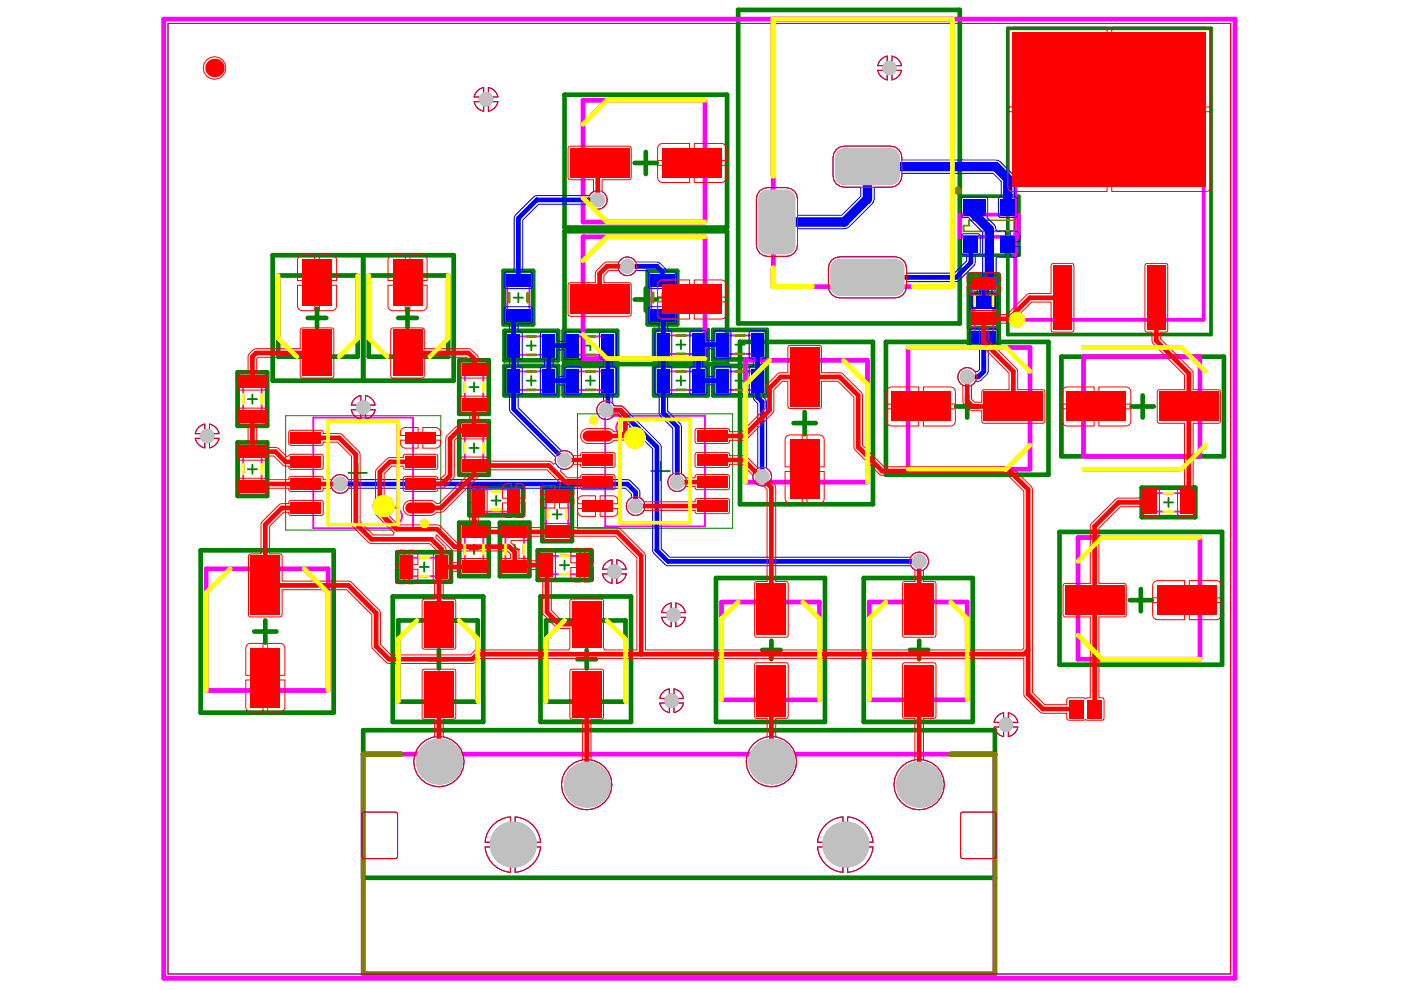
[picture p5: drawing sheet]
<svg xmlns="http://www.w3.org/2000/svg" width="297mm" height="210mm" viewBox="0 0 297 210" stroke-linecap="round" stroke-linejoin="round" font-family="sans-serif">
<g fill="none" stroke="#008000" stroke-width=".99">
<path d="M156.5 2.1h47v66.5h-47zM119.7 20.1h34.5v28.1h-34.5zM134.6 34.6h4.7M136.9 32.2v4.7M57.8 54.1h38.4v26.6h-38.4zM59 58.4h16.8v17.2h-16.8v-16.8M77 54.1v26.6M78.2 58.4h16.8v17.2h-16.8v-16.8M106.8 57.4h6.2v11.4h-6.2zM119.7 49h34.5v28.2h-34.5zM137.3 57.4h6.3v11.4h-6.3zM205.5 58.2h6.2v15.3h-6.2z"/>
<path d="M50.4 78.9h6.2v11.4h-6.2zM65.3 67.4h3.9M67.2 65.5v3.9M84.4 67.4h4M86.4 65.5v3.9M97.4 76.4h6.2v11.3h-6.2zM107 70.1h11.3v6.3h-11.3zM107 77.6h11.3v6.2h-11.3zM119.5 70.1h11.4v6.3h-11.4zM119.5 77.6h11.4v6.2h-11.4zM134.6 63.5h4.7M136.9 61.2v4.6"/>
<path d="M138.7 70h11.3v6.2h-11.3zM138.7 77.6h11.3v6.2h-11.3zM151.2 70h11.4v6.2h-11.4zM151.2 77.6h11.4v6.2h-11.4zM156.9 72.5h28.2v34.4h-28.2zM187.8 72.5h34.5v28.2h-34.5zM205.5 69.6h6.2M205.5 62.1h6.2M225 75.6h34.5v21.1h-34.5zM50.4 93.8h6.2v11.4h-6.2zM97.4 89.3h6.2v11.4h-6.2zM168.3 89.7h4.7"/>
<path d="M170.6 87.4v4.7M202.7 86.2h4.7M205.1 83.8v4.7M239.9 86.2h4.7M242.3 83.8v4.7M42.5 116.7h28.2v34.4h-28.2zM84.3 117.1h11.3v6.2h-11.3zM97.4 110.8h6.2v11.4h-6.2zM99.5 103h11.4v6.3h-11.4zM106 110.8h6.3v11.4h-6.3zM114 116.7h11.4v6.2h-11.4zM115 103.4h6.3v11.3h-6.3z"/>
<path d="M224.6 112.8h34.5v28.1h-34.5zM242.1 103.4h11.3v6.3h-11.3zM53.9 133.9h4.7M56.3 131.6v4.6M83.3 126.5h19.2v26.6h-19.2zM91.1 139.8h3.9M93.1 137.8v3.9M114.6 126.5h19.2v26.6h-19.2zM122.4 139.8h3.9M124.4 137.8v3.9M151.8 122.6h23.1v30.5h-23.1zM161.6 137.8h3.9"/>
<path d="M163.6 135.9v3.9M183.1 122.6h23.1v30.5h-23.1zM192.9 137.8h3.9M194.9 135.9v3.9M239.5 127.3h4.7M241.9 124.9v4.7M77 154.8h133.9v31.3h-133.9zM101.3 148.4v-16.8h-16.9v17.2h16.9M132.6 148.4v-16.8h-16.8v17.2h16.8"/>
</g>
<g fill="none" stroke="#008000" stroke-width=".39">
<path d="M108.9 63.1h2M109.9 62.1v2M111.7 73.3h1.9M112.6 72.3v2M112.6 79.7v2M124.2 73.3h2M125.2 72.3v2M125.2 79.7v2M139.5 63.1h1.9M140.4 62.1v2M143.4 73.1h1.9M144.4 72.1v2"/>
<path d="M144.4 79.7v2M155.9 73.1h2M156.9 72.1v2M156.9 79.7v2M207.6 67.8h2M207.6 63.9h2M208.6 62.9v2M208.6 66.8v2M52.5 99.5h2M52.5 84.6h2M53.5 83.6v2M53.5 98.5v2"/>
<path d="M75.8 98.3v3.9M99.5 95h2M99.5 82.1h2M100.5 81.1v2M100.5 94v2M111.7 80.7h1.9M124.2 80.7h2M138.1 99.9h3.9M140.1 97.9v3.9M143.4 80.7h1.9M155.9 80.7h2M73.9 100.3h3.9"/>
<path d="M89.9 119.2v2M99.5 116.5h2M100.5 115.5v2M104.2 106.1h2M105.2 105.2v1.9M108.1 116.5h2M109.1 115.5v2M117.1 109.1h2M118.1 108.1v1.9M118.7 119.8h2M119.7 118.8v2M246.8 106.5h1.9"/>
<path d="M247.7 105.5v2M89 120.2h1.9"/>
</g>
<path d="M60.6 88.1h32.9v24.3h-32.9zM122.4 87.7h32.9v24.3h-32.9z" fill="none" stroke="#008000" stroke-width=".21"/>
<path d="M213.7 6h43.1v64.9h-43.1zM203.5 41.6h12.5v12.5h-12.5z" fill="none" stroke="#008000" stroke-width=".78"/>
<g fill="none" stroke="#f0f" stroke-width=".39">
<path d="M107.6 59.2h4.7v7.8h-4.7zM138.1 59.2h4.7v7.8h-4.7zM206.2 60h4.7v7.8h-4.7zM98.5 78.8h4v6.6h-4zM109.3 71.3h6.7v3.9h-6.7zM109.3 78.8h6.7v3.9h-6.7zM121.8 71.3h6.7v3.9h-6.7zM121.8 78.8h6.7v3.9h-6.7zM141 71.1h6.7v3.9h-6.7zM141 78.8h6.7v3.9h-6.7zM153.6 71.1h6.6v3.9h-6.6zM153.6 78.8h6.6v3.9h-6.6z"/>
<path d="M206.6 64.5h3.9v6.6h-3.9zM51.6 81.3h3.9v6.6h-3.9zM51.6 96.2h3.9v6.6h-3.9zM66.4 88.5h21.2v23.5h-21.2zM98.5 91.7h4v6.6h-4zM128.3 88.1h21.2v23.5h-21.2zM86.6 118.3h6.7v3.9h-6.7zM98.5 113.2h4v6.6h-4zM101.3 103.8h7.8v4.7h-7.8zM107.2 113.2h3.9v6.6h-3.9zM115.8 105.2h4.7v7.8h-4.7zM116.4 117.9h6.6v3.9h-6.6z"/>
<path d="M244.4 104.6h6.7v3.9h-6.7z"/>
<circle cx="132.6" cy="90.7" r="1.96"/>
<circle cx="83.3" cy="109.5" r="1.96"/>
</g>
<path d="M215.2 7.6h40v60.2h-40zM203.5 45.5h12.5v4.7h-12.5z" fill="none" stroke="#f0f" stroke-width=".78"/>
<path d="M34.7 4.1h227.1v203.3h-227.1zM163.9 4.1v56.7h38v-56.7M123.6 21.3h25.9v25.8h-25.9zM123.6 50.2h25.9v25.8h-25.9zM158.1 76.4h25.8v25.8h-25.8zM192.5 73.7h25.9v25.8h-25.9zM229.7 75.6h24.7v21.1h-24.7zM228.6 114h25.8v25.8h-25.8zM43.7 120.6h25.9v25.8h-25.9zM153 127.6h20.7v20.8h-20.7zM184.3 127.6h20.8v20.8h-20.8zM77 159.9h133.9v46.6h-133.9z" fill="none" stroke="#f0f" stroke-width=".99"/>
<circle cx="84.8" cy="159.9" r=".59" fill="#808000"/>
<g fill="none" stroke="#808000" stroke-width=".59">
<path d="M107.9 62.1v2M111.7 78.8h1.9M111.7 75.2h1.9M111.7 71.3h1.9M111.9 62.1v2M124.2 78.8h2M124.2 75.2h2M124.2 71.3h2M138.5 62.1v2M142.4 62.1v2M143.4 78.8h1.9M143.4 75h1.9"/>
<path d="M143.4 71.1h1.9M155.9 78.8h2M155.9 75h2M155.9 71.1h2M206.6 66.8v2M210.5 66.8v2M111.7 82.7h1.9M124.2 82.7h2M143.4 82.7h1.9M155.9 82.7h2"/>
</g>
<path d="M204.3 47.9h1.2v-1.2h9.7v2.3h-10.9z" fill="none" stroke="#808000" stroke-width=".39"/>
<path d="M77 159.9v46.6h133.9v-46.6" fill="none" stroke="#808000" stroke-width=".99"/>
<path d="M77 159.9h7.8M201.5 159.9h9.4" fill="none" stroke="#808000" stroke-width="1.2"/>
<circle cx="203.1" cy="40.4" r=".39" fill="none" stroke="#808000" stroke-width=".98"/>
<g fill="none" stroke="#00f" stroke-width=".21">
<path d="M35.6 5h225.3v201.5h-225.3zM101.2 19.2l.6-.4 .8-.3v2.1h-2.1l.3-.8zM103.5 18.5a2.49 2.49 0 0 1 2.1 2.1h-2.1zM186.1 14.9h2v2a2.49 2.49 0 0 1-2-2zM186.8 12.6l.5-.4 .8-.3v2h-2l.3-.8zM189.1 11.9a2.48 2.48 0 0 1 2 2h-2zM189.1 14.9h2a2.49 2.49 0 0 1-2 2zM100.5 21.6h2.1v2a2.48 2.48 0 0 1-2.1-2zM103.5 21.6h2.1a2.49 2.49 0 0 1-2.1 2zM109.3 45.6l4.2-4.1h11.5a1.99 1.99 0 0 1 3-.7 1.99 1.99 0 0 1 0 3.1 1.99 1.99 0 0 1-3-.6h-10.8l-3.4 3.4v10.9h1.6l.4 .1 .1 .3v2.8l-.1 .3-.4 .1h-5l-.3-.1-.2-.3v-2.8l.2-.3 .3-.1h1.6v-11.3zM131.6 55a1.97 1.97 0 0 1 3.2 .5h4.5a3.2 3.2 0 0 1 2 1.8l.1 .3h1.6l.3 .1 .1 .3v2.8l-.1 .3-.3 .1h-5.1l-.3-.1-.1-.3v-2.9l-.2-.5h-2.5a1.99 1.99 0 0 1-3 .7 1.99 1.99 0 0 1-.2-3.1zM161.1 40.5l.7-.5 1-.2h3.9a2.4 2.4 0 0 1 2.4 2.4v3.5h9.3l4.1-4.1v-1.9h-3.5a2.4 2.4 0 0 1-2.4-2.4v-3.9a2.4 2.4 0 0 1 2.4-2.4h9.8a2.48 2.48 0 0 1 2.4 2.9l20.5 .1 3 2.9 .3 .4 .1 4.5 .4 .1 .2 .3v3.5l-.2 .3-.3 .1h-3.1l-.3-.1-.1-.3v-3.5l.1-.3 .5-.1v-3.3l-1.8-1.7h-19.3a2.51 2.51 0 0 1-2.4 2.9h-3.5l-.1 3-5.2 5.4-.4 .3-10.5 .1v3.5a2.4 2.4 0 0 1-2.4 2.4h-3.9a2.4 2.4 0 0 1-2.4-2.4v-9.8l.1-.9z"/>
<path d="M176.3 55.2l.8-.6 .9-.1h11.8a2.4 2.4 0 0 1 2.4 2.4v1h10.1l2.6-2.6v-1.3h-.6l-.3-.2-.2-.3v-3.5l.2-.3 .3-.1h3.1l.3 .1 .1 .3v3.5l-.1 .3-.9 .2-.1 2-3.6 3.6-10.9 .1a2.7 2.7 0 0 1-2.4 3.5h-11.8a2.4 2.4 0 0 1-2.4-2.4v-3.9l.2-1zM204 41.9l.3-.1h4.7l.3 .1 .1 .3v3.5l-.1 .4 1.5 1.5 .3 .5 .1 .7 .5 .3 1.5-.1v5.5l-1.5-.1-.5 .3v5.5l-.1 .5-.9 1.1 .2 .5h.7l.3 .1 .2 .3v2.8l-.2 .3-.3 .1h-5.1l-.3-.1-.1-.3v-2.8l.1-.3 .3-.1h1.2a2.44 2.44 0 0 1 1.1-2.7v-10.4l-2.9-3.1-1.4-.1-.2-.3v-3.5zM214.2 49h1a1.01 1.01 0 0 1 1.1 1v1.3h-2.1zM214.2 52.3h2.1v1.2a1.01 1.01 0 0 1-1.1 1h-1zM107.1 65.2l.3-.2h5l.4 .2 .1 .3v2.7l-.1 .3-.4 .1h-2.6v1.7l.8 .1 .1 .3v5.1l-.1 .3-.8 .2v1.4l.8 .2 .1 .3v5.1l-.1 .3-.8 .1v2.7l9.3 9.2a1.99 1.99 0 0 1 2.6 1.7 1.99 1.99 0 0 1-2.2 2.2 1.99 1.99 0 0 1-1.7-2.6l-9.7-9.8-.1-3.4-.8-.1-.1-.3v-5.1l.1-.3 .8-.2v-1.4l-.8-.2-.1-.3v-5.1l.1-.3 .8-.1v-1.7h-.6l-.3-.1-.2-.3v-2.7zM114.7 70.4l.3-.1h2.7l.3 .1 .2 2h1.5v-1.7l.1-.3 .3-.1h2.7l.3 .1 .2 .3v5.1l-.2 .3-.3 .2h-2.7l-.3-.2-.1-.3v-1.6h-1.5l-.2 1.9-.7 .2v1.4l.7 .2 .2 .3v1.6h1.5v-1.6l.1-.3 .3-.2h2.7l.3 .2 .2 .3v5.1l-.2 .3-.3 .1h-2.7l-.3-.1-.1-.3v-1.7h-1.5v1.7l-.2 .3-.3 .1h-2.7l-.3-.1-.1-.3v-5.1l.1-.3 .8-.2v-1.4l-.8-.2-.1-.3v-5.1zM127.2 70.4l.3-.1h2.8l.3 .1 .1 .3v5.1l-.1 .3-.8 .2v1.4l.8 .2 .1 .3v5.1l-.1 .3-.8 .1v1.8l.5 .6h1.1l.7 .2 8 8.1 .1 21.9 1.8 1.8h51.1a1.99 1.99 0 0 1 3-.6 1.99 1.99 0 0 1 0 3.1 1.99 1.99 0 0 1-3-.7h-51.8l-2.7-2.6-.2-.6v-21.5l-7.3-7.3h-.8a1.98 1.98 0 0 1-3.3 .3 1.98 1.98 0 0 1 1-3.1v-1.4l-.8-.1-.1-.3v-5.1l.1-.3 .8-.2v-1.4l-.8-.2-.1-.3v-5.1zM137.6 65.2l.3-.2h5.1l.3 .2 .1 .3v2.7l-.1 .3-1.7 .1v1.5l.7 .1 .1 .3v5.1l-.1 .3-.7 .2v1.6l.7 .2 .1 .3v5.1l-.1 .3-.7 .1v3.5l2.8 2.9 .1 10.4a1.99 1.99 0 0 1 .6 3 1.99 1.99 0 0 1-3.1 0 1.99 1.99 0 0 1 .7-3v-9.6l-2.9-3-.1-4.2-.7-.1-.2-.3v-5.1l.2-.3 .7-.2v-1.6l-.7-.2-.2-.3v-5.1l.2-.3 .7-.1v-1.5h-1.8l-.3-.1-.1-.3v-2.7zM146.4 70.2l.3-.1h2.8l.3 .1 .1 2h1.5v-1.7l.1-.3 .3-.1h2.7l.4 .1 .1 .3v5.1l-.1 .3-.4 .2h-2.7l-.3-.2-.1-.3v-1.6h-1.5l-.1 1.9-.8 .2v1.6l.8 .2 .1 1.9h1.5v-1.6l.1-.3 .3-.2h2.7l.4 .2 .1 .3v5.1l-.1 .3-.4 .1h-2.7l-.3-.1-.1-2h-1.5v1.7l-.1 .3-.3 .1h-2.8l-.3-.1-.1-.3v-5.1l.1-.3 .8-.2v-1.6l-.8-.2-.1-.3v-5.1zM158.9 70.2l.3-.1h2.8l.3 .1 .1 .3v5.1l-.1 .3-.8 .2v1.6l.8 .2 .1 .3v5.1l-.1 .3-.3 .1-.1 .5 .5 .7 .1 .3v14.1a1.99 1.99 0 0 1 .6 3 1.99 1.99 0 0 1-3 0 1.99 1.99 0 0 1 .6-3v-13.7a1.75 1.75 0 0 1-1-1.9l-.8-.1-.1-.3v-5.1l.1-.3 .8-.2v-1.6l-.8-.2-.1-.3v-5.1zM205.7 69.8l.3-.1h5.1l.3 .1 .2 .3v2.8l-.2 .3-.3 .1h-1.6v5.5a3.2 3.2 0 0 1-1.7 2h-1a1.99 1.99 0 0 1-2.9 .7 1.99 1.99 0 0 1-.3-3 1.99 1.99 0 0 1 3 .3h.6l.5-.4v-5.1h-1.7l-.3-.1-.1-.3v-2.8zM41.4 92.9h2v2.1a2.49 2.49 0 0 1-2-2.1z"/>
<path d="M42.1 90.6l.5-.4 .8-.3v2h-2l.3-.7zM44.4 89.9a2.49 2.49 0 0 1 2 2h-2zM44.4 92.9h2a2.49 2.49 0 0 1-2 2.1zM74.5 86.9h2v2a2.49 2.49 0 0 1-2-2zM75.2 84.6l.5-.5 .8-.2v2h-2l.3-.8zM77.5 83.9a2.49 2.49 0 0 1 2 2h-2zM77.5 86.9h2a2.49 2.49 0 0 1-2 2zM70.7 101.2a1.97 1.97 0 0 1 3.2 .5h59.1l.7 .3 1.7 1.7 .3 .7v1.2a1.99 1.99 0 0 1 .6 3 1.99 1.99 0 0 1-3.1 0 1.99 1.99 0 0 1 .7-3v-.9l-1.3-1.2h-58.7a1.99 1.99 0 0 1-3 .7 1.99 1.99 0 0 1-.2-3zM128.4 119.4l.6-.4 .8-.3v2h-2.1l.3-.8zM130.8 118.7a2.49 2.49 0 0 1 2 2h-2zM127.7 121.7h2.1v2a2.49 2.49 0 0 1-2.1-2zM130.8 121.7h2a2.49 2.49 0 0 1-2 2z"/>
<path d="M140.3 130.9h2v2a2.49 2.49 0 0 1-2-2zM141 128.6l.5-.5 .8-.2v2h-2l.3-.8zM143.3 127.9a2.49 2.49 0 0 1 2 2h-2zM143.3 130.9h2a2.49 2.49 0 0 1-2 2zM139.9 149.1h2v2a2.48 2.48 0 0 1-2-2zM140.6 146.7l.5-.4 .8-.2v2h-2l.3-.8zM142.9 146.1a2.49 2.49 0 0 1 2 2h-2zM142.9 149.1h2a2.49 2.49 0 0 1-2 2zM210.8 154.1h2v2.1a2.49 2.49 0 0 1-2-2.1zM211.5 151.8l.5-.4 .8-.3v2.1h-2l.2-.8zM213.8 151.1a2.49 2.49 0 0 1 2 2.1h-2zM213.8 154.1h2a2.49 2.49 0 0 1-2 2.1z"/>
<path d="M76.9 172.3l.3-.1h6.7l.3 .1 .1 .3v9l-.1 .3-.3 .1h-6.7l-.3-.1-.1-.3v-9zM102.9 179.6h5.3v5.3a5.8 5.8 0 0 1-5.3-5.3zM104.5 174.9a5.7 5.7 0 0 1 3.7-1.7v5.4h-5.3a5.7 5.7 0 0 1 1.6-3.7zM109.2 173.2a5.8 5.8 0 0 1 5.4 5.4h-5.4zM109.2 179.6h5.4a5.8 5.8 0 0 1-5.4 5.3zM173.3 179.6h5.4v5.3a5.8 5.8 0 0 1-5.4-5.3zM175 174.9a5.7 5.7 0 0 1 3.7-1.7v5.4h-5.4a5.7 5.7 0 0 1 1.7-3.7zM179.7 173.2a5.8 5.8 0 0 1 5.4 5.4h-5.4zM179.7 179.6h5.4a5.8 5.8 0 0 1-5.4 5.3zM203.8 172.3l.3-.1h6.6l.3 .1 .2 .3v9l-.2 .3-.3 .1h-6.6l-.3-.1-.1-.3v-9z"/>
<circle cx="93.1" cy="161.5" r="5.3"/>
<circle cx="124.4" cy="166.4" r="5.3"/>
<circle cx="163.6" cy="161.5" r="5.3"/>
<circle cx="194.9" cy="166.4" r="5.3"/>
</g>
<path d="M126.7 42.4h-12.9l-3.9 3.9v13.1M133 56.5h6.3l1.1 1.1v1.8M205.8 51.8v3.9l-3.1 3.1h-18.8M109.9 66.8l-1 1v19l10.8 10.7M121.5 73.3h-5.1v7.4h5.1M128.9 73.3v13.3l-.4 .4h2.9l7.9 7.8v21.9l2.3 2.3h53.3M140.4 66.8l.2 .2v20.6l3 2.9v11.7M148.1 73.7v7h4.7M148.1 73.1h5.1M160.6 73.1v11.1l1 1v15.8M208.6 71.5v7.3l-1.2 1.1h-2.3M72.1 102.6h60.9l1.8 1.8v2.9" fill="none" stroke="#00f" stroke-width=".99"/>
<path d="M206.6 43.9v1.6l3.2 3.1v11.6l-1.2 1.1v2.8M213.7 43.9v-6l-2.6-2.6h-27.2v6.9l-4.9 4.9h-14.3" fill="none" stroke="#00f" stroke-width="2"/>
<g fill="#c0c0c0">
<path d="M189.8 60.8h1.9zM189.8 60.8h1.9a1.96 1.96 0 0 1-1.9 1.9z"/>
<path d="M189.8 54.9v2zM189.8 54.9a1.96 1.96 0 0 1 1.9 2h-1.9z"/>
<path d="M176.1 56.9h1.9zM176.7 55.5l.8-.5 .5-.1v2h-1.9l.1-.6z"/>
<path d="M178 60.8v1.9zM176.1 60.8h1.9v1.9a1.96 1.96 0 0 1-1.9-1.9z"/>
<path d="M188.8 37.3h2zM188.8 37.3h2a1.96 1.96 0 0 1-2 2z"/>
<path d="M188.8 31.4v2zM188.8 31.4a1.96 1.96 0 0 1 2 2h-2z"/>
<path d="M177.1 33.4h1.9zM177.6 32l.9-.5 .5-.1v2h-1.9v-.5z"/>
<path d="M179 37.3v2zM177.1 37.3h1.9v2a1.96 1.96 0 0 1-1.9-2z"/>
<path d="M166.7 52h1.9zM166.7 52h1.9a1.96 1.96 0 0 1-1.9 1.9z"/>
<path d="M166.7 40.2v2zM166.7 40.2a1.96 1.96 0 0 1 1.9 2h-1.9z"/>
<path d="M160.8 42.2h2zM161.4 40.8l.8-.5 .6-.1v2h-2l.1-.5z"/>
<path d="M162.8 52v1.9zM160.8 52h2v1.9a1.96 1.96 0 0 1-2-1.9z"/>
<circle cx="119.7" cy="97.5" r="1.57"/>
<circle cx="161.6" cy="101" r="1.57"/>
<circle cx="205.1" cy="79.9" r="1.57"/>
<circle cx="194.9" cy="119" r="1.57"/>
<circle cx="126.7" cy="42.4" r="1.57"/>
<circle cx="133" cy="56.5" r="1.57"/>
<circle cx="134.8" cy="107.3" r="1.57"/>
<circle cx="103.1" cy="21.1" r="1.57"/>
<circle cx="188.6" cy="14.4" r="1.57"/>
<circle cx="213.3" cy="153.7" r="1.57"/>
<circle cx="77" cy="86.4" r="1.57"/>
<circle cx="43.9" cy="92.4" r="1.57"/>
<circle cx="142.8" cy="130.4" r="1.57"/>
<circle cx="142.4" cy="148.6" r="1.57"/>
<circle cx="130.3" cy="121.2" r="1.57"/>
<circle cx="128.5" cy="87" r="1.57"/>
<circle cx="72.1" cy="102.6" r="1.57"/>
<circle cx="143.6" cy="102.2" r="1.57"/>
<circle cx="93.1" cy="161.5" r="4.9"/>
<circle cx="124.4" cy="166.4" r="4.9"/>
<circle cx="108.7" cy="179.1" r="4.9"/>
<circle cx="179.2" cy="179.1" r="4.9"/>
<circle cx="194.9" cy="166.4" r="4.9"/>
<circle cx="163.6" cy="161.5" r="4.9"/>
</g>
<g fill="#c0c0c0">
<path d="M176.1 56.9l1.9-2h11.8l1.9 2v3.9l-1.9 1.9h-11.8l-1.9-1.9z" fill-rule="evenodd"/>
<path d="M177.1 33.4l1.9-2h9.8l2 2v3.9l-2 2h-9.8l-1.9-2z" fill-rule="evenodd"/>
<path d="M160.8 42.2l2-2h3.9l1.9 2v9.8l-1.9 1.9h-3.9l-2-1.9z" fill-rule="evenodd"/>
</g>
<g fill="#00f">
<path d="M115 78.2h2.7v5.1h-2.7z" fill-rule="evenodd"/>
<path d="M115 70.7h2.7v5.1h-2.7z" fill-rule="evenodd"/>
<path d="M120.1 78.2h2.7v5.1h-2.7z" fill-rule="evenodd"/>
<path d="M120.1 70.7h2.7v5.1h-2.7z" fill-rule="evenodd"/>
<path d="M127.5 78.2h2.8v5.1h-2.8z" fill-rule="evenodd"/>
<path d="M127.5 70.7h2.8v5.1h-2.8z" fill-rule="evenodd"/>
<path d="M146.7 78.2h2.8v5.1h-2.8z" fill-rule="evenodd"/>
<path d="M146.7 70.5h2.8v5.1h-2.8z" fill-rule="evenodd"/>
<path d="M151.8 78.2h2.7v5.1h-2.7z" fill-rule="evenodd"/>
<path d="M151.8 70.5h2.7v5.1h-2.7z" fill-rule="evenodd"/>
<path d="M159.2 78.2h2.8v5.1h-2.8z" fill-rule="evenodd"/>
<path d="M159.2 70.5h2.8v5.1h-2.8z" fill-rule="evenodd"/>
<path d="M107.6 78.2h2.7v5.1h-2.7z" fill-rule="evenodd"/>
<path d="M107.6 70.7h2.7v5.1h-2.7z" fill-rule="evenodd"/>
<path d="M139.3 78.2h2.7v5.1h-2.7z" fill-rule="evenodd"/>
<path d="M139.3 70.5h2.7v5.1h-2.7z" fill-rule="evenodd"/>
<path d="M206 70.1h5.1v2.8h-5.1z" fill-rule="evenodd"/>
<path d="M206 62.7h5.1v2.8h-5.1z" fill-rule="evenodd"/>
<path d="M107.4 65.5h5v2.7h-5z" fill-rule="evenodd"/>
<path d="M107.4 58h5v2.8h-5z" fill-rule="evenodd"/>
<path d="M137.9 65.5h5.1v2.7h-5.1z" fill-rule="evenodd"/>
<path d="M137.9 58h5.1v2.8h-5.1z" fill-rule="evenodd"/>
<path d="M204.3 50h3.1v3.5h-3.1z" fill-rule="evenodd"/>
<path d="M212.1 50h3.1v3.5h-3.1z" fill-rule="evenodd"/>
<path d="M212.1 42.2h3.1v3.5h-3.1z" fill-rule="evenodd"/>
<path d="M204.3 42.2h4.7v3.5h-4.7z" fill-rule="evenodd"/>
</g>
<g fill="none" stroke="#f00" stroke-width=".21">
<path d="M35.6 5h225.3v201.5h-225.3zM101.2 19.2l.6-.4 .8-.3v2.1h-2.1l.3-.8zM103.5 18.5a2.49 2.49 0 0 1 2.1 2.1h-2.1zM186.1 14.9h2v2a2.49 2.49 0 0 1-2-2zM186.8 12.6l.5-.4 .8-.3v2h-2l.3-.8zM189.1 11.9a2.48 2.48 0 0 1 2 2h-2zM189.1 14.9h2a2.49 2.49 0 0 1-2 2zM214 6.1l.7-.3h20v16.9h-21v-15.9zM235.7 5.8h20.1a1.01 1.01 0 0 1 1 1v15.9h-21.1zM100.5 21.6h2.1v2a2.48 2.48 0 0 1-2.1-2zM103.5 21.6h2.1a2.49 2.49 0 0 1-2.1 2zM120.6 31.1l.3-.1h12.5l.3 .1 .1 .3v6.3l-.1 .3-.3 .1h-5.7v2.5a1.99 1.99 0 0 1 .6 3 1.99 1.99 0 0 1-3.1 0 1.99 1.99 0 0 1 .6-3v-2.5h-4.9l-.3-.1-.2-.3v-6.3z"/>
<path d="M139.4 35.1h6.8v3.6h-5.8a1.01 1.01 0 0 1-1-1zM139.7 30.7l.7-.3h5.8v3.7h-6.8v-2.7zM147.2 30.4h5.8a1.01 1.01 0 0 1 1 1v2.7h-6.8zM147.2 35.1h6.8v2.6a1.01 1.01 0 0 1-1 1h-5.8zM177.3 31.7l.8-.5 .9-.2h9.8a2.4 2.4 0 0 1 2.4 2.4v3.9a2.4 2.4 0 0 1-2.4 2.4h-9.8a2.4 2.4 0 0 1-2.4-2.4v-3.9l.2-.9zM213.7 23.7h21v16.9h-20a1.01 1.01 0 0 1-1-1zM235.7 23.7h21.1v15.9a1.01 1.01 0 0 1-1 1h-20.1zM63.4 54.4l.7-.3h2.6v5.4h-3.6v-4.4zM67.7 54.1h2.7a1.01 1.01 0 0 1 1 1v4.4h-3.7zM82.6 54.4l.7-.3h2.6v5.4h-3.6v-4.4zM86.9 54.1h2.6a1.01 1.01 0 0 1 1.1 1v4.4h-3.7zM139.7 59.7l.7-.3h5.8v3.6h-6.8v-2.6z"/>
<path d="M147.2 59.4h5.8a1.01 1.01 0 0 1 1 1v2.6h-6.8zM161.1 40.5l.7-.5 1-.2h3.9a2.4 2.4 0 0 1 2.4 2.4v9.8a2.4 2.4 0 0 1-2.4 2.4h-3.9a2.4 2.4 0 0 1-2.4-2.4v-9.8l.1-.9zM176.3 55.2l.8-.6 .9-.1h11.8a2.4 2.4 0 0 1 2.4 2.4v3.9a2.4 2.4 0 0 1-2.4 2.4h-11.8a2.4 2.4 0 0 1-2.4-2.4v-3.9l.2-1zM205.3 58.1l.7-.3h2.1v1.9h-3.1v-.9zM209.1 57.8h2a1.01 1.01 0 0 1 1 1v.9h-3zM242.9 56l.3-.1h4l.3 .1 .1 .3v13.7l-.1 .3-.3 .1h-1.1v1.5l6.8 6.9 .1 3.8h5.3l.3 .2 .2 .3v6.2l-.2 .3-.3 .1h-5.3v13.9l.3 .4v5.1l-.2 .3-.3 .1h-2.7l-.3-.1-.1-.3v-5.1l.1-.3 .3-.2h1v-13.8h-5.3l-.3-.1-.1-.3v-6.2l.1-.3 .3-.2h5.3v-3.1l-6.6-6.6-.3-.6v-1.9h-1l-.3-.1-.2-.3v-13.7zM52.9 75l.7-.8 .7-.3h9.4v-3.9l.1-.4 .3-.1h6.3l.3 .1 .1 .4v9.7l-.1 .3-.3 .2h-6.3l-.3-.2-.1-.3v-3.9h-9l-.3 .2v3.1h1.7l.3 .1 .1 .3v2.8l-.1 .3-.3 .1h-5.1l-.3-.1-.2-.3v-2.8l.2-.3 .3-.1h1.6v-3.5zM63.1 60.5h3.6v5.4h-2.6a1.01 1.01 0 0 1-1-1zM67.7 60.5h3.7v4.4a1.01 1.01 0 0 1-1 1h-2.7zM82.3 60.5h3.6v5.4h-2.6a1.01 1.01 0 0 1-1-1zM83 69.6l.3-.1h6.2l.3 .1 .2 .4v3.9h9.3a3.2 3.2 0 0 1 2 1.8l.1 .9h1.6l.4 .1 .1 .3v2.7l-.1 .3-.4 .2h-5l-.3-.2-.2-.3v-2.7l.2-.3 .3-.1h1.1l.1-.5-.3-.3h-8.9v3.9l-.2 .3-.3 .2h-6.2l-.3-.2-.2-.3v-9.7zM86.9 60.5h3.7v4.4a1.01 1.01 0 0 1-1.1 1h-2.6z"/>
<path d="M120.6 60.1l.3-.2h5.3l.1-2.2 1.8-1.9 .6-.3h2.6a1.99 1.99 0 0 1 3-.6 1.99 1.99 0 0 1 0 3.1 1.99 1.99 0 0 1-3-.6h-2.2l-1.1 1v1.5h5.4l.3 .2 .1 .3v6.2l-.1 .3-.3 .2h-12.5l-.3-.2-.2-.3v-6.2zM139.4 64h6.8v3.6h-5.8a1.01 1.01 0 0 1-1-1zM147.2 64h6.8v2.6a1.01 1.01 0 0 1-1 1h-5.8zM205 60.7h3.1v1.9h-2.1a1.01 1.01 0 0 1-1-1.1zM205.7 65.9l.3-.1h5.1l.3 .1 .2 .8h1.9l4.5-4.4 4.8-.1v-5.9l.2-.3 .3-.1h4l.3 .1 .1 .3v13.7l-.1 .3-.3 .1h-4l-.3-.1-.2-.3v-6h-4.1l-4.5 4.4-2.6 .1-.2 .8-.3 .1h-1.6v2.7l6.2 6.3 .1 4.2h5.3l.3 .2 .1 .3v6.2l-.1 .3-.3 .1h-12.5l-.3-.1-.1-.3v-2.2h-2a3.2 3.2 0 0 1-2-1.7l-.1-3.7a1.99 1.99 0 0 1-.6-3 1.99 1.99 0 0 1 3.1 0 1.99 1.99 0 0 1-.6 3v2.9l.6 .7h1.6v-2.2l.1-.3 .3-.2h5.3v-3.5l-6.2-6.3v-3.4h-1.7l-.3-.1-.1-.3v-2.8zM209.1 60.7h3v.8a1.01 1.01 0 0 1-1 1.1h-2zM41.4 92.9h2v2.1a2.49 2.49 0 0 1-2-2.1zM42.1 90.6l.5-.4 .8-.3v2h-2l.3-.7zM44.4 89.9a2.49 2.49 0 0 1 2 2h-2zM44.4 92.9h2a2.49 2.49 0 0 1-2 2.1zM50.7 86.7l.3-.2h5.1l.3 .2 .1 .3v2.7l-.1 .3-.3 .1h-1.7v3.9l2 .1 .1 .8h2.3l1.9 1.9 .9-.5h6.5l.3 .1 .1 .3v2.4l-.1 .3-.3 .1h-6.5l-.3-.1-.1-.6h-1l-.3-.2-1.9-1.9h-1.5l-.1 .7-.3 .2h-5.1l-.3-.2-.2-.3v-2.7l.2-.3 1.9-.1v-3.9h-1.6l-.3-.1-.2-.3v-2.7zM74.5 86.9h2v2a2.49 2.49 0 0 1-2-2z"/>
<path d="M75.2 84.6l.5-.5 .8-.2v2h-2l.3-.8zM77.5 83.9a2.49 2.49 0 0 1 2 2h-2zM77.5 86.9h2a2.49 2.49 0 0 1-2 2zM84.9 93.3h3.7v1.7h-2.7a1.19 1.19 0 0 1-1-1.7zM85.2 90.9l.7-.3h2.7v1.7h-3.7l.1-1zM89.6 90.6h2.8a1.2 1.2 0 0 1 1 1.7h-3.8zM89.6 93.3h3.8a1.25 1.25 0 0 1-1 1.7h-2.8zM97.7 84.1l.3-.1h5l.4 .1 .1 .3v2.8l-.1 .3-.4 .1h-1.6v1.9h1.6l.4 .1 .1 .3v2.7l-.1 .3-.4 .2h-5l-.9-.4-.8 .7v7.8l-2.3 2.3h-1.2l-.1 .6-.3 .1h-6.5l-.3-.1-.1-.3v-2.4l.1-.3 .3-.1h6.5l.3 .1 .1 .5 .5 .1 1.2-1.2 .1-7.8 1.9-2.1 .3-.2h.7l.2-.8 .3-.1h1.6v-1.9h-1.6l-.3-.1-.2-.3v-2.8zM127.1 85.6a1.98 1.98 0 0 1 3.2 .5 2.72 2.72 0 0 1 3.2 1.9v3.7a2.32 2.32 0 0 1-1.7 1.7h-1.7l-.7 .5-.6 .1h-4.1a1.6 1.6 0 0 1-1.6-1.6 1.6 1.6 0 0 1 1.6-1.6h4.1l.6 .2 .7 .5h1.4l.2-.2v-2.9l-.5-.5h-.9a1.99 1.99 0 0 1-3 .7 1.99 1.99 0 0 1-.2-3zM147.5 96l.3-.1h6.5l.3 .1 .1 .6 3.3 .1 2.7 2.6a1.97 1.97 0 0 1 2.3 .3 1.97 1.97 0 0 1 .4 2.3l.8 .8 .3 .7v19.9h2.2l.3 .1 .1 .3v11l-.1 .3-.3 .1h-6.3l-.3-.1-.1-.3v-11l.1-.3 .3-.1h2.2v-19.5l-.7-.8a1.92 1.92 0 0 1-2.3-2.2l-2.3-2.4h-2.6l-.1 .6-.3 .1h-6.5l-.3-.1-.1-.3v-2.3zM166.5 100h3.6v6.8h-2.6a1.01 1.01 0 0 1-1-1.1zM166.8 92.5l.7-.3h2.6v6.8h-3.6v-5.8z"/>
<path d="M171.1 92.2h2.6a1.01 1.01 0 0 1 1 1v5.8h-3.6zM171.1 100h3.6v5.7a1.01 1.01 0 0 1-1 1.1h-2.6zM188 86.7h6.8v3.6h-5.8a1.01 1.01 0 0 1-1-1zM188.3 82.3l.7-.3h5.8v3.7h-6.8v-2.6zM195.8 82h5.7a1.01 1.01 0 0 1 1.1 1.1v2.6h-6.8zM195.8 86.7h6.8v2.6a1.01 1.01 0 0 1-1.1 1h-5.7zM225.2 86.7h6.8v3.6h-5.8a1.01 1.01 0 0 1-1-1zM225.5 82.3l.7-.3h5.8v3.7h-6.8v-2.6zM233 82h5.7a1.01 1.01 0 0 1 1.1 1.1v2.6h-6.8zM233 86.7h6.8v2.6a1.01 1.01 0 0 1-1.1 1h-5.7zM50.7 101.5l.3-.1h5.1l.3 .3h4.8l.1-.6 .3-.1h6.5l.3 .1 .1 .6h1.9l.3-.5a1.96 1.96 0 0 1 3.3 1l.5-.1v-5.4l-3-3h-3l-.1 .6-.3 .1h-6.5l-.3-.1-.1-.3v-2.3l.1-.3 .3-.2h6.5l.3 .2 .1 .5 3.8 .1 3.8 3.7 .3 .7v14.2l2.7 2.8h4.3l.2-.5-3.7-3.6-.3-.6 .1-9 2.6-2.6 3.2-.1 .1-.6 .3-.1h6.5l.3 .1 .1 .3v2.4l-.1 .3-.3 .1h-6.5l-.3-.1-.1-.6h-2.4l-1.7 1.6v7.9l3 3 8.6 .1 3.8 3.6h.9l.1-.5-.3-.4v-2.7l.2-.3 .3-.1h1.6l.2-7.6-.5-.3-5.5 5.4-1.3 .1-.7 .6-.6 .1-4.7-.1a1.6 1.6 0 0 1-1-1.8 1.6 1.6 0 0 1 1.6-1.3h4.1l.6 .1 .7 .6h.6l5.8-5.8-.2-.5h-.7l-.3-.1-.2-.3v-2.8l.2-.3 .3-.1h5l.4 .1 .1 .8h12.9l.3 .1 .7 .5 .4-.2a1.98 1.98 0 0 1 1.1-2.5 1.98 1.98 0 0 1 2.5 .9h1.7l.1-.6 .3-.1h6.5l.3 .1 .1 .4v2.3l-.1 .3-.3 .1h-6.5l-.3-.1-.1-.6h-1.7l-.3 .5-.6 .5-.8 .1-.6-.1-.3 .4 1.5 1.5h2.8l.1-.6 .3-.1h6.5l.3 .1 .1 .3v2.4l-.1 .3-.3 .1h-6.5l-.3-.1-.1-.6h-1.2l-.3 .5 .1 1.3h-3.1v-1.9l.2-.5-2.8-2.9h-12.5l-.1 .8-.4 .1h-1.6l-.3 .8-1.5 1.5 .3 .4h3l.3 .1 .1 .3v5.1l-.1 .3-.3 .1h-1.5v1.9h1.6l.4 .1 .1 .8h2.6l.2-.8 .3-.1h5.1l.3 .1 .1 .8h3l.2-.8 .3-.1h5.1l.3 .1 .1 .8h9.8l.6 .2 5.3 5.4 .1 20.3h79.8l.4-.4v-33.2l-3.4-3.4-27-.1-5.6-5.6-.1-10.9-3.3-3.4h-3.5v5.4l-.2 .3-.3 .1h-6.2l-.3-.1-.2-.3v-5.4h-1.1l-1.8 1.9-.1 4.6-5.7 5.8-.6 .3h-3l-.1 .5-.3 .1h-6.5l-.3-.1-.1-.3v-2.3l.1-.3 .3-.2h6.5l.3 .2 .1 .5h2.6l4.9-4.9 .1-4.7 2.9-2.8 1.8-.1v-5.3l.2-.3 .3-.2h6.2l.3 .2 .2 .3v5.3l4.2 .1 4.4 4.4 .1 10.9 4.5 4.6h26.7l.6 .2 4.1 4.2 .1 43.4 2.6 2.6h4.7v-1l.1-.3 .3-.2h3.1l.3 .2 1.2-.2v-17.1h-5.4l-.3-.1-.1-.3v-6.3l.1-.3 .3-.1h5.4v-12.4l5.6-5.6 5.4-.1v-1.6l.2-.3 .3-.2h2.7l.3 .2 .1 .3v5.1l-.1 .3-.3 .1h-2.7l-.3-.1-.2-.3v-1.7h-4.6l-4.6 4.6v11.7h5.3l.4 .1 .1 .3v6.3l-.1 .3-.4 .1h-5.3v17.1h.6l.4 .2 .1 .3v3.9l-.1 .3-.4 .1h-3.1l-.3-.1-.5 .1h-3.1l-.3-.1-.1-.3v-1.1h-5.1l-.6-.2-3.4-3.5v-7.9h-115.6l-.7 .8-.7 .3h-17.6l-.7-.3-2.9-3-.1-7-5.3-5.4h-13.7v5.4l-.1 .3-.3 .1h-6.3l-.3-.1-.1-.3v-12.5l.1-.3 .3-.2h2.2l.1-6.5 4-4 1.8-.1 .1-.6 .3-.1h6.5l.3 .1 .1 .3v2.4l-.1 .3-.3 .1h-6.5l-.3-.1-.1-.6h-1l-3 3v5.8h2.2l.3 .2 .1 .3v5.3h14.1l.6 .3 6.1 6.1 .1 7.1 2.2 2.2h16.8l.8-.8 .7-.3h19.4l.3-.5-.1-4.1h-2.6l-3.1-3.1v-7.3l-.8-.1-.1-.3v-1.7h-2.1v.9l-.1 .3-.3 .1h-5.1l-.3-.1-.2-.3v-2.8l.2-.3 .3-.1h1.6v-.9l-.6-.7h-11.6l-3.4-3.4-.2 .5 2.1 2.2 .1 1.1 .7 .2 .2 .3v1.6h2l.2-.8 .3-.1h5l.4 .1 .1 .3v2.8l-.1 .3-.4 .1h-5l-.3-.1-.2-.8h-2v1.7l-.2 .3-1.3 .1v3.8h2.2l.3 .1 .1 .3v9.8l-.1 .3-.3 .2h-6.3l-.3-.2-.1-.3v-9.8l.1-.3 .3-.1h2.3v-3.9l-.4-.3v-5.1l.2-.3 .4-.2 .2-.5-1.5-1.4h-12.3l-.7-.3-3.5-3.6-.1-8.3-.5-.1v.4a1.98 1.98 0 0 1-1.8 1.2 1.98 1.98 0 0 1-1.8-1.1h-1.9l-.1 .6-.3 .1h-6.5l-.3-.1-.1-.6h-4.7v1.1l-.1 .3-.3 .1h-5.1l-.3-.1-.2-.3v-2.8zM84.1 117l.7-.3h.9v3h-1.9v-2z"/>
<path d="M86.7 116.7h.9a1.01 1.01 0 0 1 1 1v2h-1.9zM106.5 106.6h1.9v3.1h-.8a1.01 1.01 0 0 1-1.1-1zM106.8 102.9l.8-.3h.8v3h-1.9v-2zM108.4 114.6h3.3l.3-.1 .1-.8h3l.2 .8 .3 .1h5.1l.3-.1 .1-.8h9.4l4.5 4.5v19.6h-6.8l-.3-.5 .1-9.9-.2-.3-.3-.1h-6.2l-.3 .1-.2 .3v4h-1.9l-2-2v-6.6l.7-.1 .2-.3v-5.1l-.2-.3-.3-.2h-2.7l-.3 .2-.1 .3v1.6h-2.1l-.1-.4-.3-.1h-1.7v-1.3a3.2 3.2 0 0 0-1.7-2zM109.4 102.6h.9a1.01 1.01 0 0 1 1 1v2h-1.9zM109.4 106.6h1.9v2.1a1.01 1.01 0 0 1-1 1h-.9zM114.6 105.8h3v1.9h-2a1.01 1.01 0 0 1-1-1zM114.9 103.3l.7-.3h2v1.9h-3v-.9zM118.6 105.8h3.1v.9a1.01 1.01 0 0 1-1 1h-2.1zM121.3 116.6l.7-.3h.9v3h-1.9v-2zM122.5 107.8h3.7v1.7h-2.7a1.2 1.2 0 0 1-1-1.7zM122.8 105.4l.7-.3h2.7v1.7h-3.7l.1-1.1z"/>
<path d="M123.9 116.3h.9a1.01 1.01 0 0 1 1 1v2h-1.9zM127.2 105.1h2.8a1.2 1.2 0 0 1 1 1.7h-3.8zM127.2 107.8h3.8a1.25 1.25 0 0 1-1 1.7h-2.8zM128.4 119.4l.6-.4 .8-.3v2h-2.1l.3-.8zM130.8 118.7a2.49 2.49 0 0 1 2 2h-2zM133.4 105.9a1.97 1.97 0 0 1 3.1 .5h10.9l.1-.6 .3-.1h6.5l.3 .1 .1 .3v2.4l-.1 .3-.3 .1h-6.5l-.3-.1-.1-.6h-10.9a1.99 1.99 0 0 1-2.9 .7 1.99 1.99 0 0 1-.2-3zM142.2 100.8a1.97 1.97 0 0 1 3.1 .5h2.1l.1-.6 .3-.1h6.5l.3 .1 .1 .3v2.4l-.1 .3-.3 .1h-6.5l-.3-.1-.1-.6h-2.1a1.99 1.99 0 0 1-2.9 .7 1.99 1.99 0 0 1-.2-3zM193.5 117.6a1.99 1.99 0 0 1 3 .2 1.99 1.99 0 0 1-.7 3v2.5h2.2l.3 .1 .1 .3v11l-.1 .3-.3 .1h-6.3l-.3-.1-.1-.3v-11l.1-.3 .3-.1h2.3v-2.5a1.96 1.96 0 0 1-.5-3.2zM52.4 136.7l.7-.3h2.7v6.8h-3.7v-5.8zM56.7 136.4h2.7a1.01 1.01 0 0 1 1 1v5.8h-3.7zM83.8 120.7h1.9v3.1h-.9a1.01 1.01 0 0 1-1-1zM86.7 120.7h1.9v2.1a1.01 1.01 0 0 1-1 1h-.9z"/>
<path d="M121 120.3h1.9v3.1h-.9a1.01 1.01 0 0 1-1-1zM123.9 120.3h1.9v2.1a1.01 1.01 0 0 1-1 1h-.9zM127.7 121.7h2.1v2a2.49 2.49 0 0 1-2.1-2zM130.8 121.7h2a2.49 2.49 0 0 1-2 2zM140.3 130.9h2v2a2.49 2.49 0 0 1-2-2zM141 128.6l.5-.5 .8-.2v2h-2l.3-.8zM143.3 127.9a2.49 2.49 0 0 1 2 2h-2zM143.3 130.9h2a2.49 2.49 0 0 1-2 2zM244.4 127.7h6.8v3.7h-5.8a1.01 1.01 0 0 1-1-1zM244.7 123.4l.7-.3h5.8v3.7h-6.8v-2.7zM252.2 123.1h5.7a1.01 1.01 0 0 1 1 1v2.7h-6.7zM252.2 127.7h6.7v2.7a1.01 1.01 0 0 1-1 1h-5.7z"/>
<path d="M52.1 144.2h3.7v6.7h-2.7a1.01 1.01 0 0 1-1-1zM56.7 144.2h3.7v5.7a1.01 1.01 0 0 1-1 1h-2.7zM89.6 142l.3-.1h6.3l.3 .1 .1 .3v9.8l-.1 .3-.3 .1h-2.2v3.8a5.3 5.3 0 0 1 3.5 8.1 5.3 5.3 0 0 1-8.9 0 5.3 5.3 0 0 1 3.6-8.1v-3.8h-2.3l-.3-.1-.1-.3v-9.8zM121 142l.3-.1h6.2l.3 .1 .2 .3v9.8l-.2 .3-.3 .1h-2.2v8.7a5.3 5.3 0 0 1 3.5 8.1 5.3 5.3 0 0 1-8.8 0 5.3 5.3 0 0 1 3.5-8.1v-8.7h-2.2l-.3-.1-.2-.3v-9.8zM139.9 149.1h2v2a2.48 2.48 0 0 1-2-2zM140.6 146.7l.5-.4 .8-.2v2h-2l.3-.8zM142.9 146.1a2.49 2.49 0 0 1 2 2h-2zM142.9 149.1h2a2.49 2.49 0 0 1-2 2zM160.1 140.6l.3-.1h6.3l.3 .1 .1 .3v11l-.1 .3-.3 .1h-2.2v4a5.3 5.3 0 0 1 3.5 8.1 5.3 5.3 0 0 1-8.9 0 5.3 5.3 0 0 1 3.5-8.1v-4h-2.2l-.3-.1-.1-.3v-11zM191.4 140.6l.3-.1h6.3l.3 .1 .1 .3v11l-.1 .3-.3 .1h-2.2v8.9a5.3 5.3 0 0 1 3.5 8.1 5.3 5.3 0 0 1-8.9 0 5.3 5.3 0 0 1 3.6-8.1v-8.9h-2.3l-.3-.1-.1-.3v-11zM210.8 154.1h2v2.1a2.49 2.49 0 0 1-2-2.1zM211.5 151.8l.5-.4 .8-.3v2.1h-2l.2-.8z"/>
<path d="M213.8 151.1a2.49 2.49 0 0 1 2 2.1h-2zM213.8 154.1h2a2.49 2.49 0 0 1-2 2.1zM76.9 172.3l.3-.1h6.7l.3 .1 .1 .3v9l-.1 .3-.3 .1h-6.7l-.3-.1-.1-.3v-9zM102.9 179.6h5.3v5.3a5.8 5.8 0 0 1-5.3-5.3zM104.5 174.9a5.7 5.7 0 0 1 3.7-1.7v5.4h-5.3a5.7 5.7 0 0 1 1.6-3.7zM109.2 173.2a5.8 5.8 0 0 1 5.4 5.4h-5.4zM109.2 179.6h5.4a5.8 5.8 0 0 1-5.4 5.3zM173.3 179.6h5.4v5.3a5.8 5.8 0 0 1-5.4-5.3zM175 174.9a5.7 5.7 0 0 1 3.7-1.7v5.4h-5.4a5.7 5.7 0 0 1 1.7-3.7zM179.7 173.2a5.8 5.8 0 0 1 5.4 5.4h-5.4zM179.7 179.6h5.4a5.8 5.8 0 0 1-5.4 5.3zM203.8 172.3l.3-.1h6.6l.3 .1 .2 .3v9l-.2 .3-.3 .1h-6.6l-.3-.1-.1-.3v-9z"/>
<circle cx="45.5" cy="14.4" r="2.4"/>
</g>
<path d="M58.4 95.8l2.2 2.1M71.9 92.8l3.5 3.6M54.1 102.6l-.6 .6M80.5 108.7l3.6 3.5" fill="none" stroke="#f00" stroke-width=".99"/>
<circle cx="93.1" cy="147.2" r=".5" fill="#f00"/>
<path d="M127.1 34.6l-.4 .3M133 56.5h-4.3l-1.6 1.5M100.5 85.8v5.5h-3.3M128.5 87h3.1l1 1v3.7M89.1 102.6h4.6M101.5 106.1h-.6l-.4 .4M109.1 117.1v2.9l.2-.2M93.7 120.2l-.6 .6" fill="none" stroke="#f00" stroke-width=".99"/>
<g fill="#f00">
<circle cx="151" cy="107.3" r=".5"/>
<circle cx="163.6" cy="146.4" r=".5"/>
</g>
<path d="M165.5 79.9l-2.3 2.4M218 137.8l-.9 .9M195.3 146.4l-.4 .4" fill="none" stroke="#f00" stroke-width=".99"/>
<circle cx="232.1" cy="127.3" r=".5" fill="#f00"/>
<g fill="none" stroke="#f00" stroke-width=".99">
<path d="M126.7 34.9v7.5M127.1 58v5.5M67.2 74.8h-12.9l-.8 .8v5.3M86.4 74.8h12.9l1.2 1.2v2.4M165.5 79.9h12.5l4 3.9v11l5 5.1h27.1l3.9 3.9v43.4l3.1 3.1h7.1M225.3 63.1h-6.9l-4.5 4.5h-5.3v4.9l6.3 6.3v7.4h-8.7l-1.1-1.2v-5.1M245.2 63.1v9.2l6.9 6.8v26.8l-.6 .6M53.5 88.3v7.5h4.9M60.6 97.9h4.3M64.9 92.8h7M75.4 96.4v14.6l3.4 3.3h12.7l2.2 2.2v3.7h6.8M89.1 97.9h-6.4l-2.2 2.2v8.6"/>
<path d="M97.2 91.3l-1.8 1.7v7.9l-1.7 1.7M119.7 97.5h7M132.6 91.7l-.8 .7h-5.1M151 97.5h6.7l5.9 5.9v25.8M163.2 82.3v4.7l-5.5 5.4h-6.7M54.1 102.6h18M64.9 107.7h-5.1l-3.5 3.5v12.9h17.6l5.8 5.9v7l2.8 2.8h17.6l1.1-1.1h115.9M84.1 112.2h8.6l3.7 3.7h11.5l1.2 1.2M100.5 106.5v6.3h30.4l5 5.1v20.8M109.3 119.8h6.7v10l2.5 2.5h5.9M126.7 102.2h-6.8l-3.5-3.5h-15.9v2l-7 7h-4.4M134.8 107.3h16.2"/>
<path d="M143.6 102.2h7.4M194.9 119v10.2M244 106.5h-6.8l-5.1 5.1v38.7M93.1 120.8v11.5M93.1 147.2v14.3M124.4 147.2v19.2M163.6 146.4v15.1M194.9 146.8v19.6"/>
</g>
<g fill="#c0c0c0">
<path d="M189.8 60.8h1.9zM189.8 60.8h1.9a1.96 1.96 0 0 1-1.9 1.9z"/>
<path d="M189.8 54.9v2zM189.8 54.9a1.96 1.96 0 0 1 1.9 2h-1.9z"/>
<path d="M176.1 56.9h1.9zM176.7 55.5l.8-.5 .5-.1v2h-1.9l.1-.6z"/>
<path d="M178 60.8v1.9zM176.1 60.8h1.9v1.9a1.96 1.96 0 0 1-1.9-1.9z"/>
<path d="M188.8 37.3h2zM188.8 37.3h2a1.96 1.96 0 0 1-2 2z"/>
<path d="M188.8 31.4v2zM188.8 31.4a1.96 1.96 0 0 1 2 2h-2z"/>
<path d="M177.1 33.4h1.9zM177.6 32l.9-.5 .5-.1v2h-1.9v-.5z"/>
<path d="M179 37.3v2zM177.1 37.3h1.9v2a1.96 1.96 0 0 1-1.9-2z"/>
<path d="M166.7 52h1.9zM166.7 52h1.9a1.96 1.96 0 0 1-1.9 1.9z"/>
<path d="M166.7 40.2v2zM166.7 40.2a1.96 1.96 0 0 1 1.9 2h-1.9z"/>
<path d="M160.8 42.2h2zM161.4 40.8l.8-.5 .6-.1v2h-2l.1-.5z"/>
<path d="M162.8 52v1.9zM160.8 52h2v1.9a1.96 1.96 0 0 1-2-1.9z"/>
<circle cx="119.7" cy="97.5" r="1.57"/>
<circle cx="161.6" cy="101" r="1.57"/>
<circle cx="205.1" cy="79.9" r="1.57"/>
<circle cx="194.9" cy="119" r="1.57"/>
<circle cx="126.7" cy="42.4" r="1.57"/>
<circle cx="133" cy="56.5" r="1.57"/>
<circle cx="134.8" cy="107.3" r="1.57"/>
<circle cx="103.1" cy="21.1" r="1.57"/>
<circle cx="188.6" cy="14.4" r="1.57"/>
<circle cx="213.3" cy="153.7" r="1.57"/>
<circle cx="77" cy="86.4" r="1.57"/>
<circle cx="43.9" cy="92.4" r="1.57"/>
<circle cx="142.8" cy="130.4" r="1.57"/>
<circle cx="142.4" cy="148.6" r="1.57"/>
<circle cx="130.3" cy="121.2" r="1.57"/>
<circle cx="128.5" cy="87" r="1.57"/>
<circle cx="72.1" cy="102.6" r="1.57"/>
<circle cx="143.6" cy="102.2" r="1.57"/>
<circle cx="93.1" cy="161.5" r="4.9"/>
<circle cx="124.4" cy="166.4" r="4.9"/>
<circle cx="108.7" cy="179.1" r="4.9"/>
<circle cx="179.2" cy="179.1" r="4.9"/>
<circle cx="194.9" cy="166.4" r="4.9"/>
<circle cx="163.6" cy="161.5" r="4.9"/>
</g>
<g fill="#c0c0c0">
<path d="M176.1 56.9l1.9-2h11.8l1.9 2v3.9l-1.9 1.9h-11.8l-1.9-1.9z" fill-rule="evenodd"/>
<path d="M177.1 33.4l1.9-2h9.8l2 2v3.9l-2 2h-9.8l-1.9-2z" fill-rule="evenodd"/>
<path d="M160.8 42.2l2-2h3.9l1.9 2v9.8l-1.9 1.9h-3.9l-2-1.9z" fill-rule="evenodd"/>
</g>
<g fill="#f00">
<path d="M114.6 117.3h2.7v5.1h-2.7z" fill-rule="evenodd"/>
<path d="M122 117.3h2.8v5.1h-2.8z" fill-rule="evenodd"/>
<path d="M230.5 148.4h3.1v3.9h-3.1z" fill-rule="evenodd"/>
<path d="M223.3 56.3h4v13.7h-4z" fill-rule="evenodd"/>
<path d="M250.1 104h2.7v5.1h-2.7z" fill-rule="evenodd"/>
<path d="M51 101.8h5.1v2.8h-5.1z" fill-rule="evenodd"/>
<path d="M51 94.4h5.1v2.7h-5.1z" fill-rule="evenodd"/>
<path d="M51 87h5.1v2.7h-5.1z" fill-rule="evenodd"/>
<path d="M51 79.5h5.1v2.8h-5.1z" fill-rule="evenodd"/>
<path d="M92.3 117.7h2.7v5.1h-2.7z" fill-rule="evenodd"/>
<path d="M84.8 117.7h2.8v5.1h-2.8z" fill-rule="evenodd"/>
<path d="M85.9 101.4h6.5v2.4h-6.5z" fill-rule="evenodd"/>
<path d="M85.9 96.7h6.5v2.4h-6.5z" fill-rule="evenodd"/>
<path d="M106.6 118.8h5.1v2.8h-5.1z" fill-rule="evenodd"/>
<path d="M115.6 111.4h5.1v2.7h-5.1z" fill-rule="evenodd"/>
<path d="M106.6 111.4h5.1v2.7h-5.1z" fill-rule="evenodd"/>
<path d="M115.6 104h5.1v2.7h-5.1z" fill-rule="evenodd"/>
<path d="M147.8 101h6.5v2.4h-6.5z" fill-rule="evenodd"/>
<path d="M147.8 96.4h6.5v2.3h-6.5z" fill-rule="evenodd"/>
<path d="M226.6 148.4h3.1v3.9h-3.1z" fill-rule="evenodd"/>
<path d="M53.1 117.9h6.3v12.5h-6.3z" fill-rule="evenodd"/>
<path d="M89.9 127.4h6.3v9.8h-6.3z" fill-rule="evenodd"/>
<path d="M85.9 91.7h6.5v2.3h-6.5z" fill-rule="evenodd"/>
</g>
<path d="M87.1 107.7h4.1" fill="none" stroke="#f00" stroke-width="2.3"/>
<g fill="#f00">
<path d="M83.3 70h6.2v9.7h-6.2z" fill-rule="evenodd"/>
<path d="M83.3 55.1h6.2v9.8h-6.2z" fill-rule="evenodd"/>
<path d="M121.3 127.4h6.2v9.8h-6.2z" fill-rule="evenodd"/>
<path d="M100.1 103.6h2.8v5.1h-2.8z" fill-rule="evenodd"/>
<path d="M107.6 103.6h2.7v5.1h-2.7z" fill-rule="evenodd"/>
<path d="M147.8 106.1h6.5v2.4h-6.5z" fill-rule="evenodd"/>
<path d="M147.8 91.3h6.5v2.3h-6.5z" fill-rule="evenodd"/>
<path d="M140.4 60.4h12.6v6.2h-12.6z" fill-rule="evenodd"/>
<path d="M140.4 31.4h12.6v6.3h-12.6z" fill-rule="evenodd"/>
<path d="M167.5 93.2h6.2v12.5h-6.2z" fill-rule="evenodd"/>
<path d="M208.6 83.1h12.5v6.2h-12.5z" fill-rule="evenodd"/>
<path d="M206 66.2h5.1v2.8h-5.1z" fill-rule="evenodd"/>
<path d="M206 58.8h5.1v2.7h-5.1z" fill-rule="evenodd"/>
<path d="M226.2 83.1h12.5v6.2h-12.5z" fill-rule="evenodd"/>
<path d="M242.7 104h2.7v5.1h-2.7z" fill-rule="evenodd"/>
<path d="M243.2 56.3h4v13.7h-4z" fill-rule="evenodd"/>
<path d="M53.1 137.4h6.3v12.5h-6.3z" fill-rule="evenodd"/>
<path d="M89.9 142.3h6.3v9.8h-6.3z" fill-rule="evenodd"/>
<path d="M121.3 142.3h6.2v9.8h-6.2z" fill-rule="evenodd"/>
<path d="M167.5 73.7h6.2v12.5h-6.2z" fill-rule="evenodd"/>
<path d="M61.6 101.4h6.5v2.4h-6.5z" fill-rule="evenodd"/>
<path d="M61.6 96.7h6.5v2.4h-6.5z" fill-rule="evenodd"/>
<path d="M98 118.8h5v2.8h-5z" fill-rule="evenodd"/>
<path d="M98 111.4h5v2.7h-5z" fill-rule="evenodd"/>
<path d="M123.5 101h6.5v2.4h-6.5z" fill-rule="evenodd"/>
<path d="M123.5 96.4h6.5v2.3h-6.5z" fill-rule="evenodd"/>
<path d="M98 77h5v2.7h-5z" fill-rule="evenodd"/>
<path d="M61.6 91.7h6.5v2.3h-6.5z" fill-rule="evenodd"/>
<path d="M61.6 106.5h6.5v2.4h-6.5z" fill-rule="evenodd"/>
<path d="M64.1 70h6.2v9.7h-6.2z" fill-rule="evenodd"/>
<path d="M64.1 55.1h6.3v9.8h-6.3z" fill-rule="evenodd"/>
<path d="M191.7 123.7h6.3v11h-6.3z" fill-rule="evenodd"/>
<path d="M160.4 123.7h6.3v11h-6.3z" fill-rule="evenodd"/>
<path d="M189 83.1h12.5v6.2h-12.5z" fill-rule="evenodd"/>
<path d="M98 84.4h5v2.8h-5z" fill-rule="evenodd"/>
<path d="M98 89.9h5v2.7h-5z" fill-rule="evenodd"/>
<path d="M98 97.3h5v2.8h-5z" fill-rule="evenodd"/>
<path d="M123.5 106.1h6.5v2.4h-6.5z" fill-rule="evenodd"/>
</g>
<circle cx="45.5" cy="14.4" r="1.96" fill="#f00"/>
<path d="M124.7 92.4h4.1" fill="none" stroke="#f00" stroke-width="2.3"/>
<g fill="#f00">
<path d="M120.9 60.4h12.5v6.2h-12.5z" fill-rule="evenodd"/>
<path d="M120.9 31.4h12.5v6.3h-12.5z" fill-rule="evenodd"/>
<path d="M225.8 124.1h12.5v6.3h-12.5z" fill-rule="evenodd"/>
<path d="M245.4 124.1h12.5v6.3h-12.5z" fill-rule="evenodd"/>
<path d="M245.8 83.1h12.5v6.2h-12.5z" fill-rule="evenodd"/>
<path d="M191.7 140.9h6.3v11h-6.3z" fill-rule="evenodd"/>
<path d="M160.4 140.9h6.3v11h-6.3z" fill-rule="evenodd"/>
<path d="M214.7 6.8h41.1v32.8h-41.1z" fill-rule="evenodd"/>
</g>
<path d="M69.6 89.3h14.8v21.9h-14.8zM131.4 88.9h14.9v21.9h-14.9z" fill="none" stroke="#ff0" stroke-width=".78"/>
<g fill="none" stroke="#ff0" stroke-width=".99">
<path d="M163.9 4.1h38v56.7M149.5 21.3h-20.8l-5.1 5M59 58.4v13.3l3.9 3.9M75.8 58.4v13.3l-3.9 3.9M78.2 58.4v13.3l3.9 3.9M95 58.4v13.3l-3.9 3.9M123.6 42l5.1 5.1h20.8M149.5 50.2h-20.8l-5.1 5.1M123.6 70.9l5.1 5.1h20.8M163.2 76.4l-5.1 5.1v20.7M178.8 76.4l5.1 5.1v20.7M192.5 73.7h20.8l5.1 5.1"/>
<path d="M229.7 73.7h20.8l5.1 5.1M218.4 94.4l-5.1 5.1h-20.8M255.6 94.4l-5.1 5.1h-20.8M254.4 114h-20.8l-5 5M48.8 120.6l-5.1 5.1v20.7M64.5 120.6l5.1 5.1v20.7M88.4 131.6l-4 3.9v13.3M97.4 131.6l3.9 3.9v13.3M119.7 131.6l-3.9 3.9v13.3M128.7 131.6l3.9 3.9v13.3M156.5 127.6l-3.5 3.6v17.2M170.2 127.6l3.5 3.6v17.2"/>
<path d="M187.8 127.6l-3.5 3.6v17.2M201.5 127.6l3.6 3.6v17.2M228.6 134.7l5 5.1h20.8"/>
<circle cx="215.6" cy="67.8" r=".55"/>
<circle cx="215.6" cy="67.8" r="1.24"/>
</g>
<g fill="none" stroke="#ff0" stroke-width=".59">
<path d="M206.6 62.9v2M210.5 62.9v2M51.6 83.6v2M51.6 98.5v2M55.5 83.6v2M55.5 98.5v2M98.5 81.1v2M98.5 94v2M102.5 81.1v2M102.5 94v2M89 118.3h1.9M98.5 115.5v2"/>
<path d="M102.5 115.5v2M104.2 104.2h2M104.2 108.1h2M107.2 115.5v2M111.1 115.5v2M116.2 108.1v1.9M118.7 117.9h2M120.1 108.1v1.9M246.8 108.5h1.9M246.8 104.6h1.9M89 122.2h1.9M118.7 121.8h2"/>
</g>
<path d="M163.9 4.1v33.2M163.9 56.9v3.9h8.3M193.7 60.8h8.2" fill="none" stroke="#ff0" stroke-width="1.2"/>
<g fill="none" stroke="#ff0" stroke-width=".98">
<circle cx="125.9" cy="89.1" r=".49"/>
<circle cx="90" cy="111" r=".49"/>
</g>
<g fill="none" stroke="#ff0" stroke-width="2.3">
<circle cx="134.6" cy="92.8" r="1.17"/>
<circle cx="81.3" cy="107.3" r="1.17"/>
</g>
</svg>
